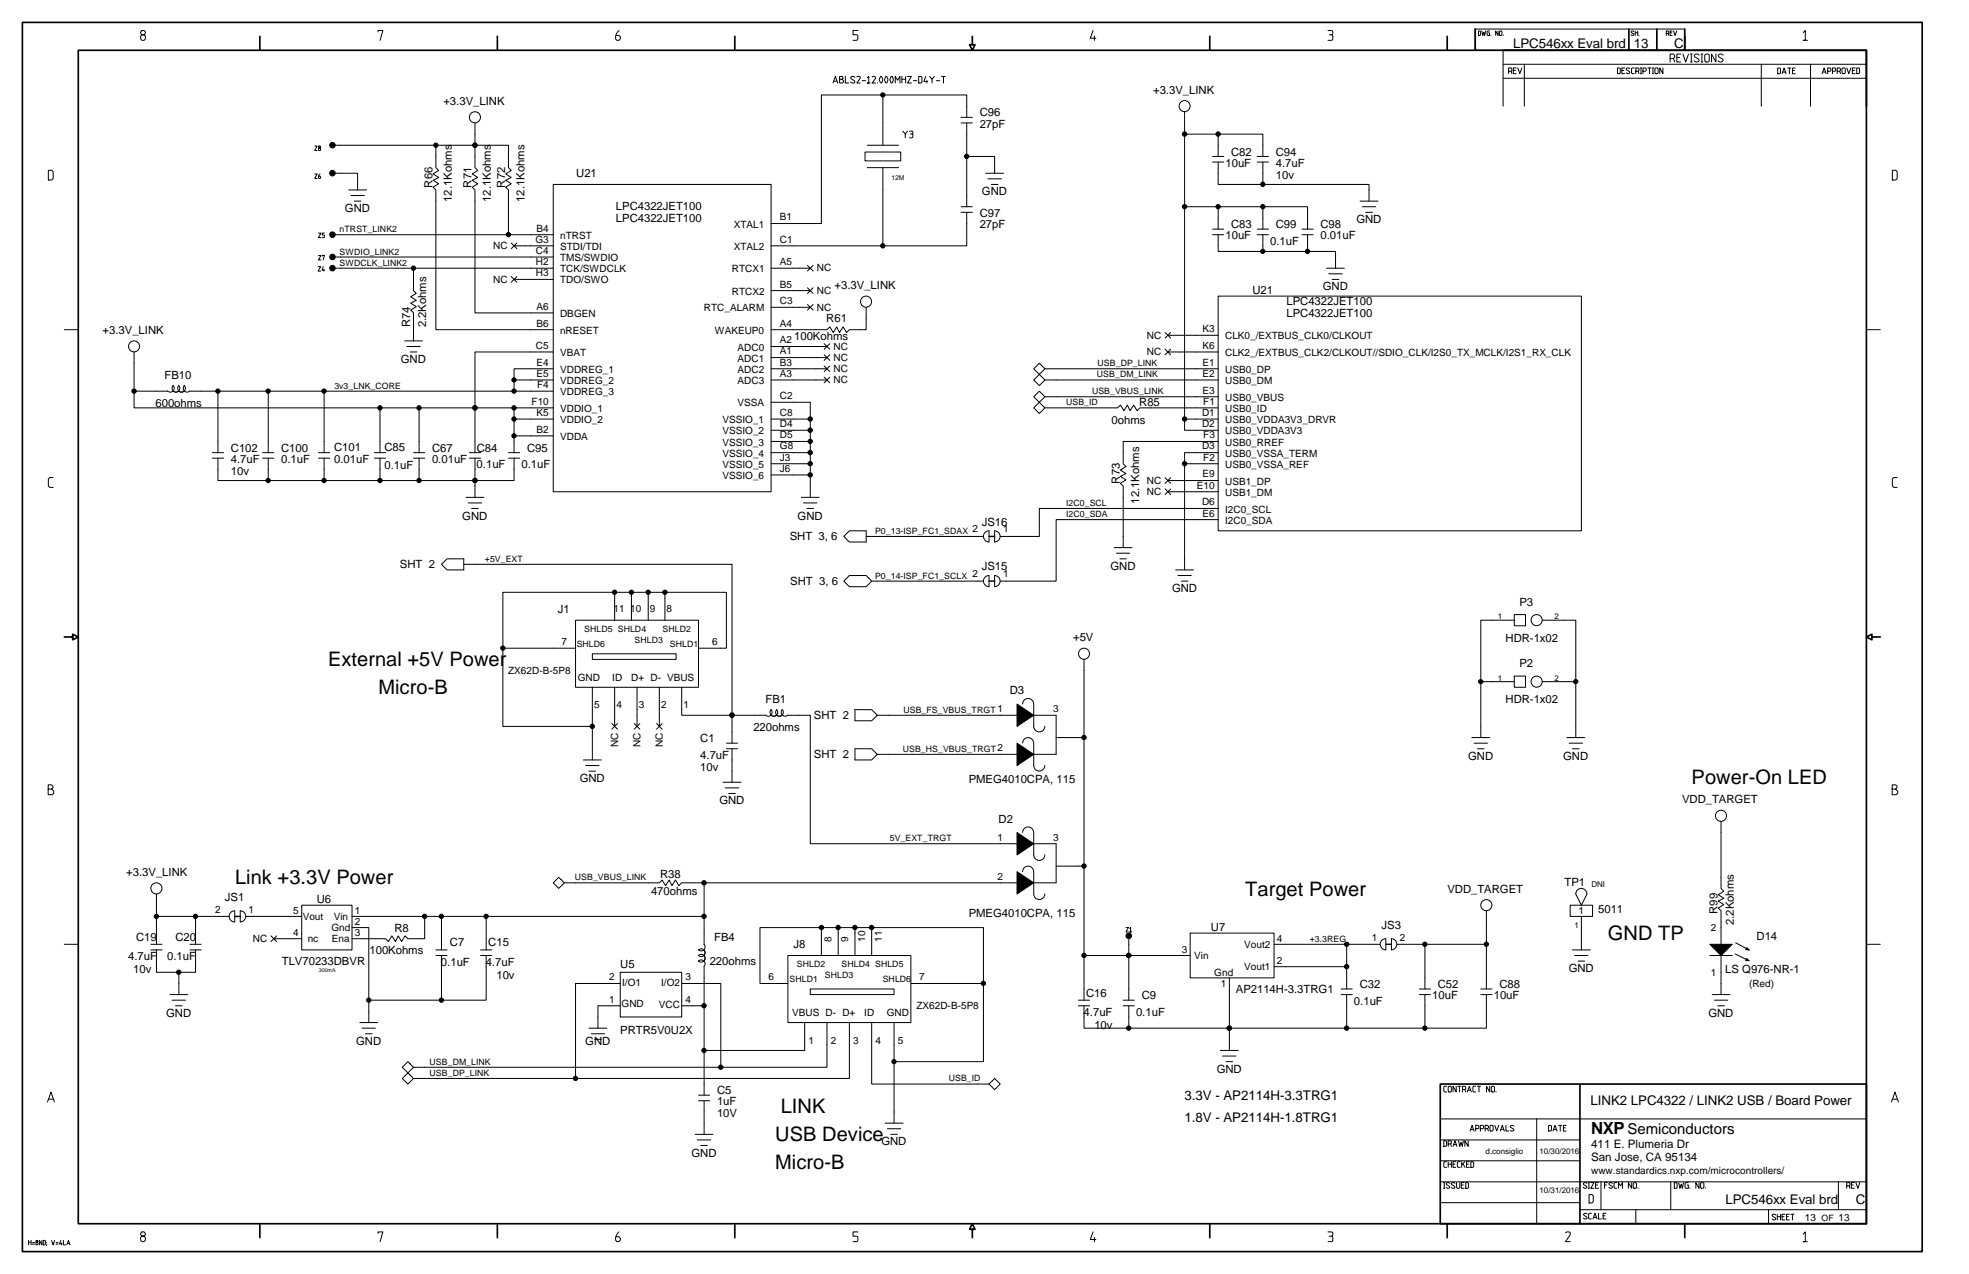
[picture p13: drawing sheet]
<svg xmlns="http://www.w3.org/2000/svg" width="432mm" height="279mm" viewBox="0 0 432 279" stroke-linecap="round" stroke-linejoin="round" font-family="sans-serif">
<defs><g id="words">
<g font-size="4.4">
<text x="72" y="146.2">External +5V Power</text>
<text x="83" y="152.3">Micro-B</text>
<text x="371" y="171.9">Power-On LED</text>
<text x="51.5" y="194">Link +3.3V Power</text>
<text x="273.1" y="196.4">Target Power</text>
<text x="352.6" y="206.2">GND TP</text>
<text x="171.2" y="244.2">LINK</text>
<text x="170" y="250.3">USB Device</text>
<text x="170" y="256.5">Micro-B</text>
</g>
<text font-size="3.7" x="348.9" y="248.7">NXP</text>
<text font-size="3.3" x="356.9" y="248.8">Semiconductors</text>
<g font-size="2.9">
<text x="331.8" y="10.5">LPC546xx Eval brd</text>
<text x="358.3" y="10.5">13</text>
<text x="367.1" y="10.5">C</text>
<text x="259.8" y="241.1">3.3V - AP2114H-3.3TRG1</text>
<text x="348.8" y="242.4">LINK2 LPC4322 / LINK2 USB / Board Power</text>
<text x="259.8" y="246">1.8V - AP2114H-1.8TRG1</text>
<text x="378.4" y="264.1">LPC546xx Eval brd</text>
<text x="407" y="264.1">C</text>
</g>
<g font-size="2.5">
<text x="97.2" y="23">+3.3V_LINK</text>
<text x="252.9" y="20.6">+3.3V_LINK</text>
<text x="214.8" y="25.5">C96</text>
<text x="214.8" y="28">27pF</text>
<text x="270" y="34.1">C82</text>
<text x="279.8" y="34.1">C94</text>
<text x="94.8" y="41.1" transform="rotate(-90 94.8 41.1)">R66</text>
<text x="103.4" y="41.1" transform="rotate(-90 103.4 41.1)">R71</text>
<text x="110.8" y="41.1" transform="rotate(-90 110.8 41.1)">R72</text>
<text x="126.4" y="38.8">U21</text>
<text x="268.8" y="36.6">10uF</text>
<text x="279.8" y="36.6">4.7uF</text>
<text x="279.8" y="39.2">10v</text>
<text x="75.6" y="46.5">GND</text>
<text x="99.1" y="44.3" transform="rotate(-90 99.1 44.3)">12.1Kohms</text>
<text x="107.7" y="44.3" transform="rotate(-90 107.7 44.3)">12.1Kohms</text>
<text x="115" y="44.3" transform="rotate(-90 115 44.3)">12.1Kohms</text>
<text x="135.1" y="46.1">LPC4322JET100</text>
<text x="214.8" y="47.6">C97</text>
<text x="215.3" y="42.9">GND</text>
<text x="135.1" y="48.6">LPC4322JET100</text>
<text x="214.8" y="50">27pF</text>
<text x="268.8" y="52.5">10uF</text>
<text x="270" y="50.1">C83</text>
<text x="278.5" y="53.7">0.1uF</text>
<text x="279.8" y="50.1">C99</text>
<text x="289.6" y="50.1">C98</text>
<text x="289.6" y="52.5">0.01uF</text>
<text x="297.5" y="49">GND</text>
<text x="183" y="63.5">+3.3V_LINK</text>
<text x="274.6" y="64.5">U21</text>
<text x="290.1" y="63.7">GND</text>
<text x="89.9" y="71.8" transform="rotate(-90 89.9 71.8)">R74</text>
<text x="93.5" y="71.8" transform="rotate(-90 93.5 71.8)">2.2Kohms</text>
<text x="181.2" y="70.6">R61</text>
<text x="282.1" y="67">LPC4322JET100</text>
<text x="282.1" y="69.4">LPC4322JET100</text>
<text x="22.5" y="73.3">+3.3V_LINK</text>
<text x="174.2" y="74.5">100Kohms</text>
<text x="36.1" y="83.1">FB10</text>
<text x="87.9" y="79.6">GND</text>
<text x="34.1" y="89.2">600ohms</text>
<text x="249.8" y="89">R85</text>
<text x="243.8" y="92.9">0ohms</text>
<text x="50.6" y="99.1">C102</text>
<text x="50.6" y="101.5">4.7uF</text>
<text x="61.7" y="99.1">C100</text>
<text x="61.7" y="101.5">0.1uF</text>
<text x="73.3" y="98.9">C101</text>
<text x="73.3" y="101.6">0.01uF</text>
<text x="84.3" y="98.9">C85</text>
<text x="94.7" y="99.1">C67</text>
<text x="94.7" y="101.5">0.01uF</text>
<text x="104.6" y="99.1">C84</text>
<text x="115.6" y="99.1">C95</text>
<text x="50.6" y="104.1">10v</text>
<text x="84.3" y="102.8">0.1uF</text>
<text x="104.5" y="102.7">0.1uF</text>
<text x="114.3" y="102.7">0.1uF</text>
<text x="245.6" y="106.1" transform="rotate(-90 245.6 106.1)">R73</text>
<text x="101.4" y="113.9">GND</text>
<text x="174.9" y="113.9">GND</text>
<text x="249.8" y="110.5" transform="rotate(-90 249.8 110.5)">12.1Kohms</text>
<text x="173.2" y="118.4">SHT 3, 6</text>
<text x="215.3" y="115.3">JS16</text>
<text x="87.7" y="124.6">SHT 2</text>
<text x="215.3" y="125.1">JS15</text>
<text x="243.5" y="125">GND</text>
<text x="173.3" y="128.2">SHT 3, 6</text>
<text x="257" y="129.9">GND</text>
<text x="122.3" y="134.4">J1</text>
<text x="333.2" y="132.9">P3</text>
<text x="235.3" y="140.7">+5V</text>
<text x="330.2" y="140.8">HDR-1x02</text>
<text x="333.2" y="146.3">P2</text>
<text x="167.9" y="154.2">FB1</text>
<text x="221.4" y="152.3">D3</text>
<text x="330.2" y="154.3">HDR-1x02</text>
<text x="165.2" y="160.3">220ohms</text>
<text x="178.5" y="157.6">SHT 2</text>
<text x="153.6" y="162.8">C1</text>
<text x="153.6" y="166.5">4.7uF</text>
<text x="178.5" y="166.2">SHT 2</text>
<text x="322" y="166.6">GND</text>
<text x="342.8" y="166.6">GND</text>
<text x="127.1" y="171.5">GND</text>
<text x="153.6" y="169.1">10v</text>
<text x="212.4" y="171.6">PMEG4010CPA, 115</text>
<text x="157.8" y="176.4">GND</text>
<text x="368.9" y="176.2">VDD_TARGET</text>
<text x="219" y="180.4">D2</text>
<text x="27.7" y="192.2">+3.3V_LINK</text>
<text x="49.3" y="197.6">JS1</text>
<text x="142.8" y="196.3">470ohms</text>
<text x="144.8" y="192.7">R38</text>
<text x="317.4" y="195.8">VDD_TARGET</text>
<text x="343.1" y="194.2">TP1</text>
<text x="69.5" y="198.1">U6</text>
<text x="212.4" y="201">PMEG4010CPA, 115</text>
<text x="303" y="203.7">JS3</text>
<text x="350.5" y="200.3">5011</text>
<text x="376.7" y="200.4" transform="rotate(-90 376.7 200.4)">R99</text>
<text x="380.2" y="202.9" transform="rotate(-90 380.2 202.9)">2.2Kohms</text>
<text x="29.9" y="206.3">C19</text>
<text x="38.5" y="206.3">C20</text>
<text x="81" y="209.3">100Kohms</text>
<text x="86.5" y="204.4">R8</text>
<text x="98.7" y="207.5">C7</text>
<text x="107.1" y="207.5">C15</text>
<text x="156.6" y="206.3">FB4</text>
<text x="174" y="207.9">J8</text>
<text x="265.6" y="204.2">U7</text>
<text x="385.2" y="206.1">D14</text>
<text x="28.1" y="210.6">4.7uF</text>
<text x="29.2" y="213.5">10v</text>
<text x="36.7" y="210.6">0.1uF</text>
<text x="61.8" y="211.6">TLV70233DBVR</text>
<text x="96.7" y="211.9">0.1uF</text>
<text x="106.5" y="211.9">4.7uF</text>
<text x="108.9" y="214.7">10v</text>
<text x="136" y="212.3">U5</text>
<text x="155.6" y="211.6">220ohms</text>
<text x="344" y="213.2">GND</text>
<text x="378.4" y="213.4">LS Q976-NR-1</text>
<text x="238.2" y="218.6">C16</text>
<text x="250.4" y="219.2">C9</text>
<text x="271" y="217.7">AP2114H-3.3TRG1</text>
<text x="296.9" y="220.3">0.1uF</text>
<text x="298.2" y="216.7">C32</text>
<text x="314.1" y="219.2">10uF</text>
<text x="315.3" y="216.7">C52</text>
<text x="327.6" y="219.2">10uF</text>
<text x="328.8" y="216.7">C88</text>
<text x="36.4" y="223">GND</text>
<text x="136" y="226.8">PRTR5V0U2X</text>
<text x="237.6" y="222.9">4.7uF</text>
<text x="240" y="225.7">10v</text>
<text x="249.1" y="222.8">0.1uF</text>
<text x="374.6" y="223">GND</text>
<text x="78.1" y="229.1">GND</text>
<text x="128.4" y="229.1">GND</text>
<text x="266.8" y="235.2">GND</text>
<text x="157.2" y="240">C5</text>
<text x="157.2" y="242.4">1uF</text>
<text x="157.2" y="245">10V</text>
<text x="193.3" y="251.2">GND</text>
<text x="348.9" y="251.8">411 E. Plumeria Dr</text>
<text x="151.6" y="253.6">GND</text>
<text x="348.9" y="254.7">San Jose, CA 95134</text>
</g>
<g font-size="2.2">
<text x="117.4" y="53.2">G3</text>
<text x="117.6" y="50.8">B4</text>
<text x="122.8" y="52.4">nTRST</text>
<text x="160.9" y="49.9">XTAL1</text>
<text x="171" y="48.3">B1</text>
<text x="171" y="53.2">C1</text>
<text x="108.2" y="54.6">NC</text>
<text x="117.5" y="58.1">H2</text>
<text x="117.5" y="55.7">C4</text>
<text x="122.8" y="59.7">TCK/SWDCLK</text>
<text x="122.8" y="57.3">TMS/SWDIO</text>
<text x="122.8" y="54.8">STDI/TDI</text>
<text x="160.5" y="59.7">RTCX1</text>
<text x="160.9" y="54.8">XTAL2</text>
<text x="171" y="58.1">A5</text>
<text x="179.1" y="59.5">NC</text>
<text x="108.2" y="62">NC</text>
<text x="117.5" y="60.6">H3</text>
<text x="122.8" y="62.2">TDO/SWO</text>
<text x="160.5" y="64.6">RTCX2</text>
<text x="171" y="63.1">B5</text>
<text x="179.1" y="64.5">NC</text>
<text x="117.6" y="67.9">A6</text>
<text x="117.6" y="71.6">B6</text>
<text x="122.8" y="69.5">DBGEN</text>
<text x="154.3" y="68.3">RTC_ALARM</text>
<text x="171" y="66.7">C3</text>
<text x="171" y="71.6">A4</text>
<text x="179.1" y="68.1">NC</text>
<text x="117.5" y="76.5">C5</text>
<text x="122.8" y="73.2">nRESET</text>
<text x="156.8" y="73.2">WAKEUP0</text>
<text x="161.8" y="76.9">ADC0</text>
<text x="171" y="75.3">A2</text>
<text x="171" y="77.7">A1</text>
<text x="182.8" y="76.7">NC</text>
<text x="251.5" y="74.3">NC</text>
<text x="251.5" y="77.9">NC</text>
<text x="263.7" y="72.9">K3</text>
<text x="263.7" y="76.5">K6</text>
<text x="268.7" y="74.4">CLK0_/EXTBUS_CLK0/CLKOUT</text>
<text x="117.6" y="82.7">E5</text>
<text x="117.6" y="80.2">E4</text>
<text x="122.8" y="78.1">VBAT</text>
<text x="122.8" y="81.8">VDDREG_1</text>
<text x="161.8" y="81.8">ADC2</text>
<text x="161.8" y="79.3">ADC1</text>
<text x="171" y="80.2">B3</text>
<text x="171" y="82.7">A3</text>
<text x="182.8" y="81.6">NC</text>
<text x="182.8" y="79.1">NC</text>
<text x="263.7" y="82.7">E2</text>
<text x="263.7" y="80.2">E1</text>
<text x="268.7" y="81.8">USB0_DP</text>
<text x="268.7" y="78.1">CLK2_/EXTBUS_CLK2/CLKOUT//SDIO_CLK/I2S0_TX_MCLK/I2S1_RX_CLK</text>
<text x="116.6" y="88.8">F10</text>
<text x="117.8" y="85.1">F4</text>
<text x="122.8" y="86.7">VDDREG_3</text>
<text x="122.8" y="84.2">VDDREG_2</text>
<text x="161.7" y="89.1">VSSA</text>
<text x="161.8" y="84.2">ADC3</text>
<text x="171" y="87.5">C2</text>
<text x="182.8" y="84.1">NC</text>
<text x="263.7" y="86.3">E3</text>
<text x="263.9" y="88.8">F1</text>
<text x="268.7" y="87.9">USB0_VBUS</text>
<text x="268.7" y="84.2">USB0_DM</text>
<text x="117.6" y="91.2">K5</text>
<text x="117.6" y="94.9">B2</text>
<text x="122.8" y="92.8">VDDIO_2</text>
<text x="122.8" y="90.3">VDDIO_1</text>
<text x="158.4" y="92.8">VSSIO_1</text>
<text x="158.4" y="95.3">VSSIO_2</text>
<text x="171" y="93.7">D4</text>
<text x="171" y="91.2">C8</text>
<text x="263.6" y="93.7">D2</text>
<text x="263.6" y="91.2">D1</text>
<text x="268.7" y="90.3">USB0_ID</text>
<text x="268.7" y="95.2">USB0_VDDA3V3</text>
<text x="268.7" y="92.8">USB0_VDDA3V3_DRVR</text>
<text x="122.8" y="96.5">VDDA</text>
<text x="158.4" y="100.2">VSSIO_4</text>
<text x="158.4" y="97.7">VSSIO_3</text>
<text x="171" y="101">J3</text>
<text x="171" y="98.6">G8</text>
<text x="171" y="96.1">D5</text>
<text x="263.6" y="98.6">D3</text>
<text x="263.9" y="96.1">F3</text>
<text x="263.9" y="101">F2</text>
<text x="268.7" y="100.2">USB0_VSSA_TERM</text>
<text x="268.7" y="97.7">USB0_RREF</text>
<text x="158.4" y="105.1">VSSIO_6</text>
<text x="158.4" y="102.6">VSSIO_5</text>
<text x="171" y="103.5">J6</text>
<text x="251.5" y="106.1">NC</text>
<text x="262.5" y="107.2">E10</text>
<text x="263.7" y="104.7">E9</text>
<text x="268.7" y="106.3">USB1_DP</text>
<text x="268.7" y="102.6">USB0_VSSA_REF</text>
<text x="251.5" y="108.6">NC</text>
<text x="263.6" y="110.8">D6</text>
<text x="263.7" y="113.3">E6</text>
<text x="268.7" y="112.4">I2C0_SCL</text>
<text x="268.7" y="108.7">USB1_DM</text>
<text x="213.2" y="116.8">2</text>
<text x="220" y="116.8">1</text>
<text x="268.7" y="114.9">I2C0_SDA</text>
<text x="213.2" y="126.6">2</text>
<text x="220" y="126.6">1</text>
<text x="134.5" y="134.3">11 10</text>
<text x="142.5" y="134.3">9</text>
<text x="146.2" y="134.3">8</text>
<text x="123.1" y="141.4">7</text>
<text x="156.2" y="141.4">6</text>
<text x="111.4" y="147.8">ZX62D-B-5P8</text>
<text x="126.7" y="149.3">GND</text>
<text x="134.3" y="149.3">ID</text>
<text x="138.4" y="149.3">D+ D- VBUS</text>
<text x="130.3" y="155.3">5</text>
<text x="135.2" y="155.3">4</text>
<text x="140.1" y="155.3">3</text>
<text x="145" y="155.3">2</text>
<text x="149.9" y="155.3">1</text>
<text x="218.7" y="156.2">1</text>
<text x="231" y="156.2">3</text>
<text x="135.6" y="163.9" transform="rotate(-90 135.6 163.9)">NC</text>
<text x="140.5" y="163.9" transform="rotate(-90 140.5 163.9)">NC</text>
<text x="145.4" y="163.9" transform="rotate(-90 145.4 163.9)">NC</text>
<text x="218.7" y="164.8">2</text>
<text x="218.7" y="184.4">1</text>
<text x="231" y="184.4">3</text>
<text x="218.7" y="192.9">2</text>
<text x="47.2" y="200.3">2</text>
<text x="54.5" y="200.3">1</text>
<text x="64.3" y="200.5">5</text>
<text x="66.4" y="201.7">Vout</text>
<text x="73.2" y="201.7">Vin</text>
<text x="77.8" y="200.5">1</text>
<text x="77.8" y="202.9">2</text>
<text x="346.2" y="200.5">1</text>
<text x="55.5" y="206.6">NC</text>
<text x="64.3" y="205.4">4</text>
<text x="67.5" y="206.6">nc</text>
<text x="72.7" y="204.2">Gnd</text>
<text x="72.8" y="206.6">Ena</text>
<text x="77.8" y="205.4">3</text>
<text x="182.4" y="206.5" transform="rotate(-90 182.4 206.5)">8</text>
<text x="186" y="206.5" transform="rotate(-90 186 206.5)">9</text>
<text x="189.7" y="206.5" transform="rotate(-90 189.7 206.5)">10</text>
<text x="193.4" y="206.5" transform="rotate(-90 193.4 206.5)">11</text>
<text x="259.2" y="209">3</text>
<text x="272.9" y="207.8">Vout2</text>
<text x="280" y="206.6">4</text>
<text x="300.8" y="206.4">1</text>
<text x="307" y="206.4">2</text>
<text x="375.2" y="204.2">2</text>
<text x="133.6" y="215">2</text>
<text x="150.3" y="215">3</text>
<text x="168.6" y="214.9">6</text>
<text x="201.6" y="214.9">7</text>
<text x="261.9" y="210.3">Vin</text>
<text x="266.3" y="214">Gnd</text>
<text x="272.9" y="212.7">Vout1</text>
<text x="280" y="211.5">2</text>
<text x="375.2" y="214">1</text>
<text x="133.6" y="219.9">1</text>
<text x="136.3" y="220.9">GND</text>
<text x="136.4" y="216.2">I/O1</text>
<text x="144.5" y="221.1">VCC</text>
<text x="145" y="216.2">I/O2</text>
<text x="150.3" y="219.9">4</text>
<text x="201" y="221.3">ZX62D-B-5P8</text>
<text x="267.8" y="216.4">1</text>
<text x="383.6" y="216.4">(Red)</text>
<text x="173.7" y="222.9">VBUS D- D+</text>
<text x="189.5" y="222.8">ID</text>
<text x="194.5" y="222.8">GND</text>
<text x="177.3" y="228.9">1</text>
<text x="182.2" y="228.9">2</text>
<text x="187.1" y="228.9">3</text>
<text x="192" y="228.9">4</text>
<text x="196.9" y="228.9">5</text>
<text x="348.9" y="257.5">www.standardics.nxp.com/microcontrollers/</text>
<text x="395.8" y="267.7">13</text>
<text x="403.2" y="267.7">13</text>
</g>
<g font-size="1.9">
<text x="74.5" y="50.9">nTRST_LINK2</text>
<text x="74.5" y="58.3">SWDCLK_LINK2</text>
<text x="74.5" y="55.8">SWDIO_LINK2</text>
<text x="240.6" y="82.8">USB_DM_LINK</text>
<text x="240.7" y="80.3">USB_DP_LINK</text>
<text x="73.3" y="85.2">3v3_LNK_CORE</text>
<text x="233.8" y="88.9">USB_ID</text>
<text x="239.5" y="86.4">USB_VBUS_LINK</text>
<text x="233.8" y="113.4">I2C0_SDA</text>
<text x="233.8" y="111">I2C0_SCL</text>
<text x="191.9" y="117.1">P0_13-ISP_FC1_SDAX</text>
<text x="106.3" y="123.2">+5V_EXT</text>
<text x="191.9" y="126.9">P0_14-ISP_FC1_SCLX</text>
<text x="126.5" y="141.8">SHLD6</text>
<text x="128.1" y="138.6">SHLD5 SHLD4</text>
<text x="139.1" y="141">SHLD3</text>
<text x="145.3" y="138.6">SHLD2</text>
<text x="146.9" y="141.8">SHLD1</text>
<text x="198.1" y="156.3">USB_FS_VBUS_TRGT</text>
<text x="198" y="164.9">USB_HS_VBUS_TRGT</text>
<text x="195.2" y="184.5">5V_EXT_TRGT</text>
<text x="126.1" y="193.1">USB_VBUS_LINK</text>
<text x="287.2" y="206.5">+3.3REG</text>
<text x="173.1" y="215.3">SHLD1</text>
<text x="174.8" y="212.1">SHLD2</text>
<text x="180.9" y="214.5">SHLD3</text>
<text x="184.6" y="212.1">SHLD4 SHLD5</text>
<text x="193.6" y="215.3">SHLD6</text>
<text x="94.2" y="233.5">USB_DM_LINK</text>
<text x="94.2" y="235.9">USB_DP_LINK</text>
<text x="208.1" y="237.2">USB_ID</text>
<text x="399.5" y="267.7">OF</text>
</g>
<g font-size="1.8">
<text x="328.5" y="135.8">1</text>
<text x="340.9" y="135.8">2</text>
<text x="328.5" y="149.3">1</text>
<text x="340.9" y="149.3">2</text>
<text x="349" y="194.5">DNI</text>
<text x="345.3" y="203.5">1</text>
<text x="325.8" y="253">d.consiglio</text>
<text x="337.6" y="253">10/30/2016</text>
<text x="337.6" y="261.6">10/31/2016</text>
</g>
<text font-size="1.5" x="195.5" y="39.5">12M</text>
<text font-size="1.2" x="70" y="213.2">300mA</text>
</g></defs>
<g fill="none" stroke="#000" stroke-width=".22">
<path d="M31.1 6.7l-.3 .3v.3l.3 .3h.5l.3 .3v.6l-.3 .3h-.5l-.3-.3v-.6l.3-.3h.5l.3-.3v-.3l-.3-.3zM82.9 7v-.3h1.1l-.6 2.1M135.7 6.7a2.04 2.04 0 0 0-.7 1.8l.3 .3h.4l.3-.3v-.4l-.3-.3h-.6M182.7 18.2l.5-1.4 .5 1.4M182.9 17.8h.6M184.1 17.4h.6l.2-.4-.2-.2h-.6v1.4h.7l.2-.2v-.3l-.3-.3M185.4 16.8v1.4h.7M187.5 17a.55 .55 0 0 0-1 .1l1 .8-.3 .3-.7-.2M187.9 16.9l.5-.1 .2 .2v.2l-.7 1h.7M188.1 6.7h-1v.9h.7l.3 .3-.1 .8-.9 .1M189.1 17.7h.7M190.2 17.1l.3-.3v1.4h-.3h.6"/>
<path d="M191.3 16.9l.5-.1 .2 .2v.2l-.7 1h.7M192.4 18.1v.1M193.1 16.8h.2a.96 .96 0 0 1 0 1.4l-.5-.6zM194.2 16.9l.2-.1a.96 .96 0 0 1 0 1.4h-.1a.97 .97 0 0 1-.1-1.3zM195.5 16.8h.1a.96 .96 0 0 1 0 1.4l-.4-.6zM196.3 18.2v-1.4l.5 .8 .6-.8v1.4M197.8 16.8v1.4M197.8 17.4h.8M198.6 16.8v1.4M199 16.8h.9l-.9 1.4h.9M200.3 17.7h.7M201.5 16.8h.5l.2 .2v1l-.2 .2h-.5z"/>
<path d="M203 16.8l-.4 1.1h.9M203.2 17.6v.6M203.9 16.8l.5 .6 .5-.6M204.4 17.4v.8M205.3 17.7h.8M206.5 16.8h.8M206.9 16.8v1.4M239.7 6.7l-.6 1.7h1.2M240 7.9v.9M291.2 6.7h.8a.55 .55 0 0 1 .2 .8l-.2 .1M291.5 7.6l.7 .1 .1 .8-.3 .3h-.8M324.2 6.8l.5 .1-.1 .9h-.4z"/>
<path d="M325 6.8l.2 1 .2-.7 .2 .7 .2-1M326.6 6.8h-.4l-.1 .1 .1 .9h.4v-.6h-.1M326.9 7.7v.1M328.5 6.8v1l-.5-1v1M329 6.8l.4 .1-.2 .9-.4-.2zM329.6 11v12.3M329.6 17.2h79.7M329.6 14.1h79.7M329.7 7.7v.1M330.8 15.6h.6l.2-.1v-.4l-.2-.2h-.6v1.3M331.4 15.6l.2 .6M331.9 15.5h.4"/>
<path d="M332.5 14.9h-.6v1.3h.6M332.8 14.9l.5 1.3 .4-1.3M334.3 14.1v9.2M354.7 14.9h.5l.1 .2v.9l-.1 .2h-.5zM355.7 15.5h.4M356.3 14.9h-.6v1.3h.6M357.4 15.1l-.5-.2-.3 .3 .7 .5v.3l-.4 .2-.3-.2M358.3 6.9l-.2-.1-.3 .1v.2l.5 .5-.2 .2-.4-.2M358.4 14.9h-.5l-.1 .2v.9l.1 .2h.5M358.6 7.2h.6M358.6 6.8v1M358.7 15.6h.6l.1-.1v-.4l-.1-.2h-.6v1.3"/>
<path d="M359.2 6.8v1M359.3 15.6l.1 .6M359.4 7.7v.1M359.7 16.2h.3M359.7 14.9h.3M359.9 14.9v1.3M360.3 15.6h.5l.2-.1v-.4l-.2-.2h-.5v1.3M361.4 14.9h.7M361.7 14.9v1.3M362.4 16.2h.2M362.4 14.9h.2M362.5 14.9v1.3"/>
<path d="M363.1 14.9h.4l.1 .2v.9l-.1 .2h-.4l-.2-.2v-.9zM364.7 14.9v1.3l-.7-1.3v1.3M365.4 7.3h.4v-.5h-.4v1M365.8 7.3l.2 .5M366.2 12.8h.8l.2-.2v-.5l-.2-.2h-.8v1.7M366.2 7.2h.4M366.7 6.8h-.5v1h.5M367 12.8l.2 .8M367 6.8l.3 1 .4-1M367.7 12.6h.6M368.6 11.9h-.9v1.7h.9M369.1 11.9l.6 1.7 .6-1.7"/>
<path d="M369.5 6.4h-46v4.6h46M370.7 13.6h.4M370.7 11.9h.4M370.9 11.9v1.7M372.6 12.1a.62 .62 0 0 0-1.1 .1l.1 .3 .9 .5v.5a.7 .7 0 0 1-1-.2M373 13.6h.4M373 11.9h.4M373.2 11.9v1.7M374.1 11.9h.5l.2 .2v1.2l-.2 .3h-.5l-.3-.3v-1.2zM376.3 11.9v1.7l-1-1.7v1.7M377.9 12.1a.62 .62 0 0 0-1.1 .1l1 .8 .1 .2-.1 .3a.68 .68 0 0 1-1-.2M386.2 14.1v9.2"/>
<path d="M389.8 14.9h.5l.2 .2v.9l-.2 .2h-.5zM390.8 16.2l.4-1.3 .5 1.3M391 15.8h.5M392 14.9h.7M392.4 14.9v1.3M393.1 15.5h.4M393.7 14.9h-.6v1.3h.6M395.5 7.2l.4-.5v2.1h-.4h.9M397 14.1v9.2M399.6 16.2l.4-1.3 .5 1.3M399.8 15.8h.5M400.8 15.6h.5l.2-.1v-.4l-.2-.2h-.5v1.3"/>
<path d="M401.8 15.6h.6l.1-.1v-.4l-.1-.2h-.6v1.3M402.9 15.6h.5l.2-.1v-.4l-.2-.2h-.5v1.3M403.4 15.6l.2 .6M404.1 14.9h.4l.2 .2v.9l-.2 .2h-.4l-.2-.2v-.9zM405 14.9l.4 1.3 .5-1.3M406.2 15.5h.5M406.8 14.9h-.6v1.3h.6M407.2 14.9h.4l.2 .2v.9l-.2 .2h-.4zM10.6 37.3h.8l.3 .4v1.5l-.3 .3h-.8zM69 32h.6l-.6 1h.6M69 38.2h.6l-.6 .9h.6M70 32l-.1 .3 .4 .3-.1 .4-.3-.1v-.3l.4-.3-.1-.3z"/>
<path d="M70.2 38.2l-.3 .5v.3l.3 .1 .1-.3-.4-.1M73.5 31.9h38v4.9l.6 .6-1.2 .7 1.2 .8-1.2 .6 1.2 .8-1.2 .8 .6 .6v9.8M73.5 38h4.9v3.7M95.6 31.9v4.9l.6 .6-1.2 .7 1.2 .8-1.2 .6 1.2 .8-1.2 .8 .6 .6v30.6h25.7M104.2 27v9.8l.6 .6-1.3 .7 1.3 .8-1.3 .6 1.3 .8-1.3 .8 .7 .6v26.9h17.1M189.7 33.3h7.8v2h-7.8zM190.2 31.9h6.8M190.2 36.8h6.8M193.6 20.8v11.1M193.6 36.8v17.1M198 28.8l.5 .6 .5-.6M198.5 29.4v.8"/>
<path d="M199.5 28.8l.6 .1 .1 .3-.2 .2M199.7 29.4l.4 .1 .1 .5-.2 .2h-.5M210.8 27h2.4M210.8 25.7h2.4M212 25.7v-4.9h-31.9v28.2h-11M212 27v18.3M212 34.3h6.1v3.7M216.2 38h3.9M216.7 39.2h2.9M259.8 29.4h17.1v4.9M259.8 24.5v69.9h7.3M265.9 35.5h2.5"/>
<path d="M265.9 34.3h2.5M267.1 35.5v4.9h33.1v3.7M267.1 29.4v4.9M275.7 35.5h2.5M275.7 34.3h2.5M276.9 35.5v4.9M415 37.3h.8l.3 .4v1.5l-.3 .3h-.8zM69.8 58.5h.5l-.5 1h.5M69.8 51.1h.6l-.6 1h.6M69.8 56h.6l-.6 1h.6M70.7 56.2v-.2h.4l-.2 1M70.9 58.5l-.3 .7h.5"/>
<path d="M71 59v.5M71.1 51.1h-.4v.4l.4 .2v.3l-.4 .1M73.5 58.8h47.8M73.5 51.5h47.8M73.5 56.4h47.8M76.5 41.7h3.9M77 42.9h2.9M77.7 44.1h1.5M90.7 58.8v4.9l.6 .6-1.2 .8 1.2 .8-1.2 .6 1.2 .7-1.2 .8 .6 .6v6.2M112.1 53.3l1.2 1.2M112.7 53.9h8.6M113.3 53.3l-1.2 1.2"/>
<path d="M121.3 40.4h47.8v67.4h-47.8zM177.1 58.2l1.2 1.2M177.7 58.8h-8.6M178.3 58.2l-1.2 1.2M210.8 46.6h2.4M210.8 45.3h2.4M212 46.6v7.3h-42.9M217.4 40.4h1.5M259.8 45.3h26.9v4.9M265.9 51.5h2.5M265.9 50.2h2.5M267.1 51.5v3.6h25.8v3.7"/>
<path d="M267.1 45.3v4.9M275.7 51.5h2.5M275.7 50.2h2.5M276.9 45.3v4.9M276.9 51.5v3.6M285.5 51.5h2.5M285.5 50.2h2.5M286.7 51.5v3.6M290.9 58.8h3.9M298.3 44.1h3.9M298.8 45.3h2.9M299.5 46.6h1.5"/>
<path d="M14.1 72.3h3.1M29.4 77.2v12.3h91.9M88.7 74.8h3.9M89.2 76h3M89.9 77.2h1.5M112.1 60.7l1.2 1.2M112.7 61.3h8.6M113.3 60.7l-1.2 1.2M121.3 77.2h-17.1v22.1M169.1 76h12.3M177.1 66.8l1.2 1.2M177.1 63.1l1.2 1.2"/>
<path d="M177.7 67.4h-8.6M177.7 63.7h-8.6M178.3 66.8l-1.2 1.2M178.3 63.1l-1.2 1.2M180.7 75.4l1.3 1.2M180.7 77.8l1.3 1.2M181.4 78.4h-12.3M182 75.4l-1.3 1.2M182 77.8l-1.3 1.2M189.9 67.4v4.9h-3.6l-.6 .6-.8-1.2-.8 1.2-.6-1.2-.8 1.2-.7-1.2-.6 .6h-12.3M255.5 72.9l1.2 1.2M255.5 76.6l1.2 1.2"/>
<path d="M256.1 73.5h11M256.1 77.2h11M256.7 72.9l-1.2 1.2M256.7 76.6l-1.2 1.2M267.1 64.9h79.7v51.5h-79.7zM291.4 60h2.9M292.1 61.3h1.5M409.3 72.3h3M29.4 85.8h7.4M38 84.5a.85 .85 0 0 1 0 1.3 .85 .85 0 0 1-1.3-.1M38 84.5a.85 .85 0 0 0 0 1.2 .85 .85 0 0 0 1.2 0 .86 .86 0 0 0 1.2 .1 .86 .86 0 0 0 0-1.3 .86 .86 0 0 0 0 1.2 .86 .86 0 0 0 1.2 0M38 85.7a.85 .85 0 0 0 1.2 .1 .85 .85 0 0 0 0-1.3 .86 .86 0 0 0 0 1.2 .86 .86 0 0 0 1.2 0"/>
<path d="M41.7 85.8h79.6M46.6 99.3h2.4M47.8 85.8v13.5M57.6 99.3h2.4M58.8 85.8v13.5M69.9 99.3h2.4M71.1 85.8v13.5M82.1 99.3h2.5M83.3 89.5v9.8M90.7 99.3h2.4M91.9 89.5v9.8M102.9 99.3h2.5"/>
<path d="M111.5 99.3h2.5M112.7 89.5v9.8M112.7 91.9h8.6M112.7 95.6h8.6M112.7 83.3h8.6M121.3 80.9h-8.6v4.9M169.1 88.2h8.6v20.9M169.1 91.9h8.6M169.1 94.4h8.6M169.1 96.8h8.6M169.1 99.3h8.6M180.7 80.3l1.3 1.2"/>
<path d="M180.7 82.7l1.3 1.2M181.4 80.9h-12.3M181.4 83.3h-12.3M182 80.3l-1.3 1.2M182 82.7l-1.3 1.2M226.7 80.9l1.2-1.2 1.3 1.2-1.3 1.2zM226.7 83.3l1.2-1.2 1.3 1.2-1.3 1.3zM226.7 87l1.2-1.2 1.3 1.2-1.3 1.2zM226.7 89.5l1.2-1.3 1.3 1.3-1.3 1.2zM229.2 89.5h15.9l.6-.7 .8 1.3 .7-1.3 .6 1.3 .8-1.3 .8 1.3 .6-.6h17.1M229.2 80.9h37.9M229.2 83.3h37.9"/>
<path d="M229.2 87h37.9M259.8 91.9h7.3M267.1 96.8h-20.8v4.9l.6 .6-1.2 .8 1.2 .8-1.2 .6 1.2 .7-1.2 .8 .6 .6v13.5M267.1 99.3h-7.3v25.7M11.7 104.7h-.8l-.3 .4v1.5l.3 .3h.8M46.6 100.5h2.4M47.8 100.5v4.9h64.9v-4.9M57.6 100.5h2.4M58.8 100.5v4.9M69.8 100.5h2.5M71.1 100.5v4.9M82.1 100.5h2.5"/>
<path d="M83.3 100.5v4.9M90.7 100.5h2.4M91.9 100.5v4.9M102.2 109.1h3.9M102.7 110.3h2.9M102.9 100.5h2.5M103.4 111.5h1.5M104.2 100.5v8.6M111.5 100.5h2.5M169.1 101.7h8.6M169.1 104.2h8.6M175.7 109.1h3.9"/>
<path d="M176.2 110.3h3M177 111.5h1.4M185 117.6l1.3-1.2h3.6v2.5h-3.6zM189.9 117.6h25.8M215.9 116.9l.6-.4 .4-.1v2.5a1.22 1.22 0 0 1-1-2zM218.1 116.4a1.22 1.22 0 0 1 1.2 1.2 1.22 1.22 0 0 1-1.2 1.3M218.1 116.4v2.5M255.5 104.8l1.2 1.2M255.5 107.2l1.2 1.3M256.7 104.8l-1.2 1.2M256.7 107.2l-1.2 1.3M267.1 111.5h-39.2v6.1h-8.5"/>
<path d="M267.1 114h-35.5v13.4h-12.2M267.1 101.7h-7.3M267.1 105.4h-11M267.1 107.8h-11M416.1 104.7h-.8l-.3 .4v1.5l.3 .3h.8M96.8 123.8l1.2-1.2h3.7v2.4h-3.7zM101.7 123.8h58.8v39.2M126.2 136h27v14.7h-27zM134.8 129.9v6.1M138.5 129.9v6.1M142.2 129.9v6.1M145.8 129.9v6.1"/>
<path d="M185 127.4l1.3-1.2h3.6l1.3 1.2-1.3 1.3h-3.6zM191.2 127.4h24.5M215.9 126.7l.6-.4 .4-.1v2.5a1.22 1.22 0 0 1-1-2zM218.1 126.2a1.22 1.22 0 0 1 1.2 1.2 1.22 1.22 0 0 1-1.2 1.3M218.1 126.2v2.5M244.3 120.1h4M244.8 121.3h3M245.6 122.6h1.4M257.8 125h3.9M258.3 126.2h3M259.1 127.4h1.4M332.1 134.8h2.4v2.4h-2.4z"/>
<path d="M332.1 136h-7.4v25.8M338.2 136h7.4v25.8M110.3 142.2h15.9M129.9 143.4h18.4v1.2h-18.4zM129.9 150.7v16M134.2 158.7l1.2 1.2M134.8 150.7v8.6M135.4 158.7l-1.2 1.2M139.1 158.7l1.2 1.2M139.7 150.7v8.6M140.3 158.7l-1.2 1.2M144 158.7l1.2 1.2"/>
<path d="M144.6 150.7v8.6M145.2 158.7l-1.2 1.2M149.5 150.7v6.2h18.4M153.2 142.2h6.1v-12.3h-49v29.4h19.6M170.3 156.8a.86 .86 0 0 1-1.2 0 .86 .86 0 0 1 0-1.2 .85 .85 0 0 1 0 1.2 .85 .85 0 0 1-1.2 0M170.3 155.6a.85 .85 0 0 1 0 1.2 .85 .85 0 0 1-1.2 0M170.3 155.6a.85 .85 0 0 0 0 1.2 .85 .85 0 0 0 1.2 0M172.8 156.8a.86 .86 0 0 1-1.2 0 .86 .86 0 0 1-.1-1.2 .85 .85 0 0 1 0 1.2 .85 .85 0 0 1-1.2 0M172.8 156.9h4.9v28.1h46.6M187.5 155.6h3.7l1.2 1.3-1.2 1.2h-3.7zM192.4 156.9h31.9M224.3 154.4a1.21 1.21 0 0 1 1.2-1.2 1.21 1.21 0 0 1 1.2 1.2v4.9"/>
<path d="M226.7 159.3a1.22 1.22 0 0 0 1.2 1.2 1.22 1.22 0 0 0 1.2-1.2M226.7 156.9h4.9v8.5h-4.9M237.7 144.6v74.8M324.7 149.5h7.4M332.1 148.3h2.4v2.4h-2.4zM338.2 149.5h7.4M10.6 173.1h.7l.3-.4v-.3l-.3-.3h-.7v2.2h.9l.3-.3v-.5l-.5-.4M127.9 166.7h3.9M128.4 167.9h3M129.2 169.1h1.4M158.6 171.6h3.9M159.1 172.8h2.9"/>
<path d="M159.3 163h2.5M159.3 164.2h2.5M159.8 174h1.5M160.5 164.2v7.4M187.5 164.2h3.7l1.2 1.2-1.2 1.3h-3.7zM224.3 165.4h-31.9M224.3 163a1.21 1.21 0 0 1 1.2-1.2 1.21 1.21 0 0 1 1.2 1.2M226.7 163v4.9a1.22 1.22 0 0 0 1.2 1.2 1.22 1.22 0 0 0 1.2-1.2M231.6 161.8h6.1M322.8 161.8h3.9M323.3 163h2.9M324 164.2h1.5"/>
<path d="M343.6 161.8h3.9M344.1 163h2.9M344.8 164.2h1.5M415 173.1h.7l.3-.4v-.3l-.3-.3h-.7v2.2h.9l.3-.3v-.5l-.5-.4M34.3 196.1v11M52.7 199.7a1.22 1.22 0 0 1 1.2 1.3 1.22 1.22 0 0 1-1.2 1.2zM66.2 198.5h11v9.8h-11zM121.3 193.6l1.2-1.2 1.3 1.2-1.3 1.2zM123.8 193.6h20.8l.6-.6 .8 1.2 .7-1.2 .7 1.2 .7-1.2 .8 1.2 .6-.6h4.9M224.3 193.6h-69.9v13.5a.87 .87 0 0 1 0 1.2 .87 .87 0 0 1-1.2 0M224.3 182.6a1.21 1.21 0 0 1 1.2-1.2 1.21 1.21 0 0 1 1.2 1.2v4.9M224.3 191.2a1.21 1.21 0 0 1 1.2-1.3 1.21 1.21 0 0 1 1.2 1.3v4.9a1.22 1.22 0 0 0 1.2 1.2 1.22 1.22 0 0 0 1.2-1.3"/>
<path d="M226.7 187.5a1.22 1.22 0 0 0 1.2 1.2 1.22 1.22 0 0 0 1.2-1.2M226.7 185h4.9v8.6h-4.9M231.6 189.9h6.1M326 199.7v17.2M344.3 198.5h4.9v2.5h-4.9zM346.1 195.1a1.23 1.23 0 0 1 1.9 .9l-1.2 2.5-1.2-2.5v-.3zM377.4 180.1v14.7l.6 .7-1.2 .7 1.2 .8-1.2 .6 1.2 .8-1.2 .7 .6 .6v7.4M14.1 207.1h3.1M33.1 208.3h2.4M33.1 207.1h2.4M34.3 208.3v4.9h8.6v-4.9M34.3 201h15.9"/>
<path d="M37.3 218.1h3.9M37.7 219.4h3M39.2 213.2v4.9M41.7 208.3h2.4M41.7 207.1h2.4M42.9 201v6.1M50.5 200.2l.6-.4 .4-.1v2.5a1.22 1.22 0 0 1-1-2zM53.9 201h12.3M59.4 205.3l1.3 1.2M60 205.9h6.2M60.7 205.3l-1.3 1.2M77.2 203.4h3.7v20.9"/>
<path d="M77.2 201h77.2M93.1 201v4.9h-3.6l-.7-.6-.7 1.2-.8-1.2-.6 1.2-.8-1.2-.7 1.2-.6-.6h-7.4M95.6 209.5h2.4M95.6 208.3h2.4M96.8 201v7.3M96.8 209.6v9.8M105.4 209.5h2.4M105.4 208.3h2.4M106.6 209.6v9.8h-25.7M106.6 201v7.3M136 213.2h13.5v9.8h-13.5zM136 215.7h-9.8v20.8"/>
<path d="M149.5 215.7h8.6v18.4M153.2 208.3a.85 .85 0 0 1 1.2 0 .85 .85 0 0 1 0 1.2 .86 .86 0 0 1 0 1.2 .86 .86 0 0 1-1.2 .1 .85 .85 0 0 1 1.2 0 .85 .85 0 0 1 0 1.2M154.4 208.3a.85 .85 0 0 1 0 1.2 .85 .85 0 0 1-1.2 0 .86 .86 0 0 1 1.2 0 .86 .86 0 0 1 0 1.3M154.4 212v18.4h22.1v-6.1M172.8 215.7h-6.1v-12.3h49v29.4h-19.6M172.8 209.6h26.9v14.7h-26.9zM177.7 216.9h18.4v1.2h-18.4zM180.1 203.4v6.2M183.8 203.4v6.2M187.5 203.4v6.2M191.2 203.4v6.2M215.7 215.7h-16"/>
<path d="M236.5 219.4h2.5M237.7 209.5h23.3M246.3 219.4h2.5M246.9 203.4h.6l-.6 1h.6M247.5 205.9v13.5M247.8 203.6l.1-.2v1h-.1h.4M261 204.6h18.4v9.9h-18.4zM269.6 214.5v15.9M279.4 207.1h23.3M279.4 212h15.9M294.1 218.1h2.4M294.1 216.9h2.4"/>
<path d="M295.3 207.1v9.8M295.3 218.1v7.4M303.9 208.3a1.22 1.22 0 0 1-1.2-1.2 1.22 1.22 0 0 1 1.2-1.2v2.4M305.1 205.9a1.22 1.22 0 0 1 1.2 1.2 1.22 1.22 0 0 1-1.2 1.2M305.1 205.9v2.4M306.3 207.1h19.7M311.3 218.1h2.4M311.3 216.9h2.4M312.5 207.1v9.8M312.5 218.1v7.4M324.7 218.1h2.5M324.7 216.9h2.5"/>
<path d="M326 218.1v7.4h-88.3v-4.9M344.8 208.3h4M345.3 209.5h3M346.1 210.8h1.4M346.8 201v7.3M375 209.5h4.9M375.5 218.1h3.9M376 219.4h2.9M377.4 209.5v8.6M380.5 209.2l3 1.5M380.6 206.8l3 1.5h-.8l.3-.5 .5 .5M383 210.2l.6 .5h-.8z"/>
<path d="M383.1 208l.2 .2h-.3zM383.2 210.6h-.2l.1-.2 .2 .2M409.3 207.1h3M38.5 220.6h1.4M78.9 224.3h3.9M79.4 225.5h2.9M80.1 226.7h1.5M88.2 234.1l1.3-1.3 1.2 1.3-1.2 1.2zM88.2 236.5l1.3-1.2 1.2 1.2-1.2 1.2zM129.2 225.5h3.9M129.6 226.7h3M130.4 227.9h1.4"/>
<path d="M136 220.6h-4.9v4.9M149.5 220.6h4.9M154.4 230.4v9.8M181.4 224.3v9.8h-90.7M186.3 224.3v12.2h-95.6M191.2 224.3v13.4h25.7M196.1 224.3v22M218.1 236.5l1.3 1.2-1.3 1.3-1.2-1.3zM236.5 220.6h2.5M246.3 220.6h2.5M247.5 220.6v4.9M267.6 230.4h3.9"/>
<path d="M268.1 231.6h3M268.9 232.8h1.4M317.2 238.2h-.4l-.2 .2v.9l.2 .2h.4M317.8 238.2h.3l.2 .2v.9l-.2 .2h-.3l-.2-.2v-.9zM319.3 238.2v1.3l-.7-1.3v1.3M319.7 238.2h.7M320.1 238.2v1.3M320.7 238.9h.5l.2-.1v-.4l-.2-.2h-.5v1.3M321.2 238.9l.2 .6M321.8 239.5l.4-1.3 .4 1.3M321.9 239.1h.6M323.6 238.2h-.4l-.2 .2v.9l.2 .2h.4"/>
<path d="M324 238.2h.7M324.3 238.2v1.3M326.7 238.2v1.3l-.7-1.3v1.3M327.2 238.2h.4l.1 .2v.9l-.1 .2h-.4l-.2-.2v-.9zM328.1 239.4v.1M376.7 220.6h1.5M10.4 241.7l.8-2.2 .7 2.2M10.7 241.1h.9M152.4 248.8h4M152.9 250h3M153.2 240.2h2.4M153.2 241.4h2.4"/>
<path d="M153.7 251.2h1.4M154.4 241.4v7.4M194.1 246.3h3.9M194.6 247.5h2.9M195.3 248.8h1.5M315.8 250h30.7M315.8 245.4h93.5M315.8 254.6h30.7M315.8 259.2h93.5M316.6 259.4h.3M316.6 250.2h.5l.1 .1v.9l-.1 .2h-.5zM316.7 259.4v1.2"/>
<path d="M317.2 254.8h-.4l-.2 .1v.9l.2 .2h.4M317.6 255.3h.7M317.6 250.9h.5l.2-.2v-.4l-.2-.1h-.5v1.2M317.6 254.8v1.2M317.9 259.5l-.5-.1-.3 .2 .7 .6v.3l-.4 .1-.3-.2M318.1 250.9l.2 .5M318.3 254.8v1.2M318.6 255.3h.5M318.6 251.4l.5-1.2 .4 1.2M318.8 251h.5M319.1 259.5l-.6-.1-.2 .2 .7 .6v.3l-.5 .1-.2-.2M319.2 254.8h-.6v1.2h.6"/>
<path d="M319.4 259.4v1l.2 .2h.4l.1-.2v-1M319.8 250.2l.3 1.2 .3-.9 .3 .9 .2-1.2M320.2 254.8h-.4l-.2 .1v.9l.2 .2h.4M320.5 259.9h.4M320.5 254.8v1.2M320.8 255.2l.4 .8M321.1 259.4h-.6v1.2h.6M321.2 254.8l-.7 .7M321.4 259.4h.5l.1 .1v.9l-.1 .2h-.5zM321.6 255.3h.4M322 250.2v1.2l-.8-1.2v1.2M322.2 254.8h-.6v1.2h.6"/>
<path d="M322.4 248.1l.4-1.3 .5 1.3M322.6 254.8h.4l.2 .1v.9l-.2 .2h-.4zM322.6 247.7h.5M323.6 247.5h.5l.2-.1v-.4l-.2-.2h-.5v1.3M324.6 247.5h.6l.2-.1v-.4l-.2-.2h-.6v1.3M325.7 247.5h.5l.2-.1v-.4l-.2-.2h-.5v1.3M326.2 247.5l.2 .6M326.9 246.8h.4l.1 .2v.9l-.1 .2h-.4l-.2-.2v-.9zM327.8 246.8l.4 1.3 .5-1.3M329 248.1l.5-1.3 .4 1.3M329.2 247.7h.5M330.2 246.8v1.3h.7"/>
<path d="M332 247l-.3-.2-.4 .1v.3l.7 .6-.3 .3-.5-.2M337 245.4v23M339.6 246.8h.5l.1 .2v.9l-.1 .2h-.5zM340.6 248.1l.4-1.3 .5 1.3M340.7 247.7h.6M341.8 246.8h.7M342.2 246.8v1.3M342.9 247.4h.4M343.5 246.8h-.6v1.3h.6M348 259.5l-.3-.1-.4 .1v.3l.7 .5-.3 .3-.5-.2M348.3 259.4h.3M348.4 259.4v1.2"/>
<path d="M348.8 259.4h.8l-.8 1.2h.8M349.9 259.9h.5M350.5 259.4h-.6v1.2h.6M351.1 259.2v6.1M351.9 259.9h.4M352.5 259.4h-.6v1.2M353.6 259.5l-.5-.1-.3 .2 .8 .7a.45 .45 0 0 1-.3 .3 .45 .45 0 0 1-.5-.2M354.6 259.4h-.5l-.2 .1v.9l.2 .2h.5M357.8 259.4v1.2l-.7-1.2v1.2M358.3 259.4h.4l.2 .1v.9l-.2 .2h-.4l-.1-.2v-.9zM366.4 259.2v6.1M367.2 259.4h.4l.2 .1v.9l-.2 .2h-.4z"/>
<path d="M368.1 259.4l.3 1.2 .3-.9 .3 .9 .2-1.2M370.2 259.4h-.5l-.2 .1v.9l.2 .2h.5v-.7h-.2M372.6 259.4v1.2l-.7-1.2v1.2M373.1 259.4h.4l.2 .1v.9l-.2 .2h-.4l-.2-.2v-.9zM403.2 259.2v6.1M406 259.9h.4M406.6 259.4h-.6v1.2h.6M407 259.4l.4 1.2 .5-1.2M414.8 241.7l.8-2.2 .7 2.2M415.1 241.1h.9M6.3 272v1M6.3 272.4h.5"/>
<path d="M6.8 272v1M7.1 272.9h.5M7.1 272.5h.5M8 272l-.1 .3 .4 .3-.1 .4h-.2l-.1-.4 .3-.2 .1-.2zM9.2 272v1l-.5-1v1M9.5 272l.4 .2-.1 .8h-.3zM10.2 272.9v.2M10.2 272.5v.1M11.3 272l.3 1 .4-1M12.3 272.9h.4M12.3 272.5h.4M13.3 272l-.2 .8h.5"/>
<path d="M13.5 272.6v.4M13.9 272v1h.5M14.6 273l.4-1 .3 1M14.8 272.7h.4M31.1 270.2l-.3 .3v.3l.3 .3h.5l.3 .3v.6l-.3 .3h-.5l-.3-.3v-.6l.3-.3h.5l.3-.3v-.3l-.3-.3zM82.9 270.5v-.3h1.1l-.6 2.1M135.7 270.2a2.03 2.03 0 0 0-.7 1.8l.3 .3h.4l.3-.3v-.4l-.3-.4h-.6M188.1 270.2h-1v.9h.7l.3 .3-.1 .8-.9 .1M239.7 270.2l-.6 1.6h1.2M240 271.4v.9M291.2 270.2h.8a.5 .5 0 0 1 .3 .4 .5 .5 0 0 1-.3 .5M291.5 271.1l.7 .1 .1 .8-.3 .3h-.8"/>
<path d="M315.8 263.8h30.7M316.6 260.6h.3M343.3 270.3l.8-.1 .2 .1 .1 .2v.3l-1.1 1.5h1.1M346.5 265.3h62.8M348.1 266.3l-.1-.1a.43 .43 0 0 0-.7 .2l.8 .7a.45 .45 0 0 1-.8 0M348.3 260.6h.3M348.5 262h.6l.3 .3v1.2l-.3 .3h-.6zM349 266.1h-.4l-.2 .2v.8l.2 .2h.4M349.3 267.3l.5-1.2 .4 1.2M349.5 267h.6M350.6 266.1v1.2h.6M351.6 266.6h.4"/>
<path d="M352.2 266.1h-.6v1.2h.6M354.9 260.6v-1.2l.5 .7 .4-.7v1.2M358.7 265.3v3.1M359.2 260.5v.1M370.6 260.5v.1M374 260.5v.1M387.8 265.3v3.1M389.4 266.5l-.5-.2-.3 .3 .7 .5v.3a.47 .47 0 0 1-.7-.1M389.8 266.3v1.2M389.8 266.8h.7M390.5 266.3v1.2M390.8 266.8h.4"/>
<path d="M391.4 266.3h-.6v1.2h.6M391.8 266.8h.4M392.4 266.3h-.6v1.2h.6M392.7 266.3h.7M393.1 266.3v1.2M395.5 270.6l.4-.4v2.1h-.4h.9M405 260.1h.5l.2-.2v-.4l-.2-.1h-.5v1.2M405.5 260.1l.2 .5"/>
<circle cx="104.1" cy="25.7" r="1.22"/>
<circle cx="259.8" cy="23.3" r="1.21"/>
<circle cx="29.4" cy="76" r="1.21"/>
<circle cx="189.9" cy="66.2" r="1.21"/>
<circle cx="337" cy="136" r="1.22"/>
<circle cx="237.7" cy="143.4" r="1.21"/>
<circle cx="337" cy="149.5" r="1.22"/>
<circle cx="377.4" cy="178.9" r="1.22"/>
<circle cx="34.3" cy="194.8" r="1.22"/>
<circle cx="326" cy="198.5" r="1.22"/>
</g>
<g fill="#000" stroke="#000" stroke-width=".22">
<path d="M223 154.4l3.7 2.5-3.7 2.4z" fill-rule="evenodd"/>
<path d="M223 163l3.7 2.4-3.7 2.5z" fill-rule="evenodd"/>
<path d="M223 182.6l3.7 2.4-3.7 2.5z" fill-rule="evenodd"/>
<path d="M223 191.2l3.7 2.4-3.7 2.5z" fill-rule="evenodd"/>
<path d="M375 207.1h4.9l-2.5 2.4z" fill-rule="evenodd"/>
<circle cx="72.9" cy="31.8" r=".61"/>
<circle cx="72.9" cy="38" r=".61"/>
<circle cx="95.6" cy="31.8" r=".48"/>
<circle cx="104.2" cy="31.8" r=".48"/>
<circle cx="193.6" cy="20.8" r=".48"/>
<circle cx="212" cy="34.3" r=".48"/>
<circle cx="259.8" cy="29.4" r=".49"/>
<circle cx="267.1" cy="29.4" r=".48"/>
<circle cx="72.9" cy="51.5" r=".61"/>
<circle cx="72.9" cy="58.8" r=".61"/>
<circle cx="72.9" cy="56.4" r=".61"/>
<circle cx="90.7" cy="58.8" r=".48"/>
<circle cx="111.5" cy="51.5" r=".49"/>
<circle cx="193.6" cy="53.9" r=".48"/>
<circle cx="259.8" cy="45.3" r=".48"/>
<circle cx="267.1" cy="45.3" r=".48"/>
<circle cx="276.9" cy="40.4" r=".48"/>
<circle cx="276.9" cy="45.3" r=".48"/>
<circle cx="276.9" cy="55.1" r=".48"/>
<circle cx="286.7" cy="55.1" r=".48"/>
<circle cx="29.4" cy="85.8" r=".48"/>
<circle cx="47.8" cy="85.8" r=".48"/>
<circle cx="58.8" cy="85.8" r=".48"/>
<circle cx="71.1" cy="85.8" r=".48"/>
<circle cx="83.3" cy="89.4" r=".48"/>
<circle cx="91.9" cy="89.4" r=".48"/>
<circle cx="104.1" cy="89.4" r=".48"/>
<circle cx="112.7" cy="89.4" r=".48"/>
<circle cx="112.7" cy="91.9" r=".48"/>
<circle cx="112.7" cy="85.8" r=".48"/>
<circle cx="112.7" cy="83.3" r=".48"/>
<circle cx="112.7" cy="95.6" r=".48"/>
<circle cx="177.7" cy="99.2" r=".49"/>
<circle cx="177.7" cy="96.8" r=".48"/>
<circle cx="177.7" cy="91.9" r=".48"/>
<circle cx="177.7" cy="94.3" r=".48"/>
<circle cx="259.8" cy="91.9" r=".48"/>
<circle cx="58.8" cy="105.4" r=".48"/>
<circle cx="71.1" cy="105.4" r=".48"/>
<circle cx="83.3" cy="105.4" r=".48"/>
<circle cx="91.9" cy="105.4" r=".48"/>
<circle cx="104.2" cy="105.4" r=".48"/>
<circle cx="177.7" cy="101.7" r=".48"/>
<circle cx="177.7" cy="104.1" r=".48"/>
<circle cx="259.8" cy="101.7" r=".48"/>
<circle cx="134.8" cy="129.9" r=".48"/>
<circle cx="138.5" cy="129.9" r=".48"/>
<circle cx="142.1" cy="129.9" r=".48"/>
<circle cx="145.8" cy="129.9" r=".48"/>
<circle cx="110.3" cy="142.1" r=".48"/>
<circle cx="129.9" cy="159.3" r=".48"/>
<circle cx="160.5" cy="156.8" r=".48"/>
<circle cx="324.7" cy="149.5" r=".48"/>
<circle cx="345.6" cy="149.5" r=".48"/>
<circle cx="237.7" cy="161.7" r=".48"/>
<circle cx="154.4" cy="193.6" r=".49"/>
<circle cx="237.7" cy="189.9" r=".48"/>
<circle cx="34.3" cy="201" r=".48"/>
<circle cx="39.2" cy="213.2" r=".48"/>
<circle cx="42.9" cy="201" r=".48"/>
<circle cx="80.9" cy="219.3" r=".48"/>
<circle cx="93.1" cy="201" r=".48"/>
<circle cx="96.8" cy="201" r=".48"/>
<circle cx="96.8" cy="219.3" r=".48"/>
<circle cx="106.6" cy="201" r=".48"/>
<circle cx="154.4" cy="201" r=".48"/>
<circle cx="180.1" cy="203.4" r=".49"/>
<circle cx="183.8" cy="203.4" r=".48"/>
<circle cx="187.5" cy="203.4" r=".48"/>
<circle cx="191.2" cy="203.4" r=".49"/>
<circle cx="215.7" cy="215.7" r=".48"/>
<circle cx="237.7" cy="209.5" r=".48"/>
<circle cx="247.5" cy="209.5" r=".48"/>
<circle cx="247.5" cy="205.2" r=".61"/>
<circle cx="295.3" cy="212" r=".48"/>
<circle cx="295.3" cy="207.1" r=".48"/>
<circle cx="312.5" cy="207.1" r=".48"/>
<circle cx="326" cy="207.1" r=".48"/>
<circle cx="126.2" cy="236.5" r=".48"/>
<circle cx="154.4" cy="230.4" r=".48"/>
<circle cx="154.4" cy="220.6" r=".48"/>
<circle cx="158.1" cy="234" r=".48"/>
<circle cx="196.1" cy="232.8" r=".48"/>
<circle cx="247.5" cy="225.5" r=".48"/>
<circle cx="269.6" cy="225.5" r=".48"/>
<circle cx="295.3" cy="225.5" r=".48"/>
<circle cx="312.5" cy="225.5" r=".48"/>
</g>
<path d="M216.9 117.6h1.2M216.9 127.4h1.2M51.5 201h1.2M303.9 207.1h1.2" fill="none" stroke="#000" stroke-width=".32"/>
<g fill="none" stroke="#000" stroke-width=".37">
<path d="M4.9 4.9h416.6v269.6h-416.6zM17.2 11h392.1v257.4h-392.1zM57 8v3M109.1 8v3M161.1 8v3M213.2 8v1.8h-.6l.6 1.2 .6-1.2h-.6M265.3 8v3M317.4 8v3M323.5 6.4v4.6M329.6 11h79.7v12.3M357.2 6.4v4.6M363.3 6.4v4.6"/>
<path d="M369.5 6.4v4.6M14.1 139.7h1.8v.6l1.3-.6-1.3-.6v.6M410.5 139.7v.6l-1.2-.6 1.2-.6v.6h1.8M315.8 237.7h93.5v30.7h-93.5zM346.5 237.7v30.7M57 268.4v3M109.1 268.4v3M161.1 268.4v3M213.2 269.6h-.6l.6-1.2 .6 1.2h-.6v1.8M265.3 268.4v3M317.4 268.4v3M369.5 268.4v3"/>
</g>
<use href="#words"/>
</svg>
